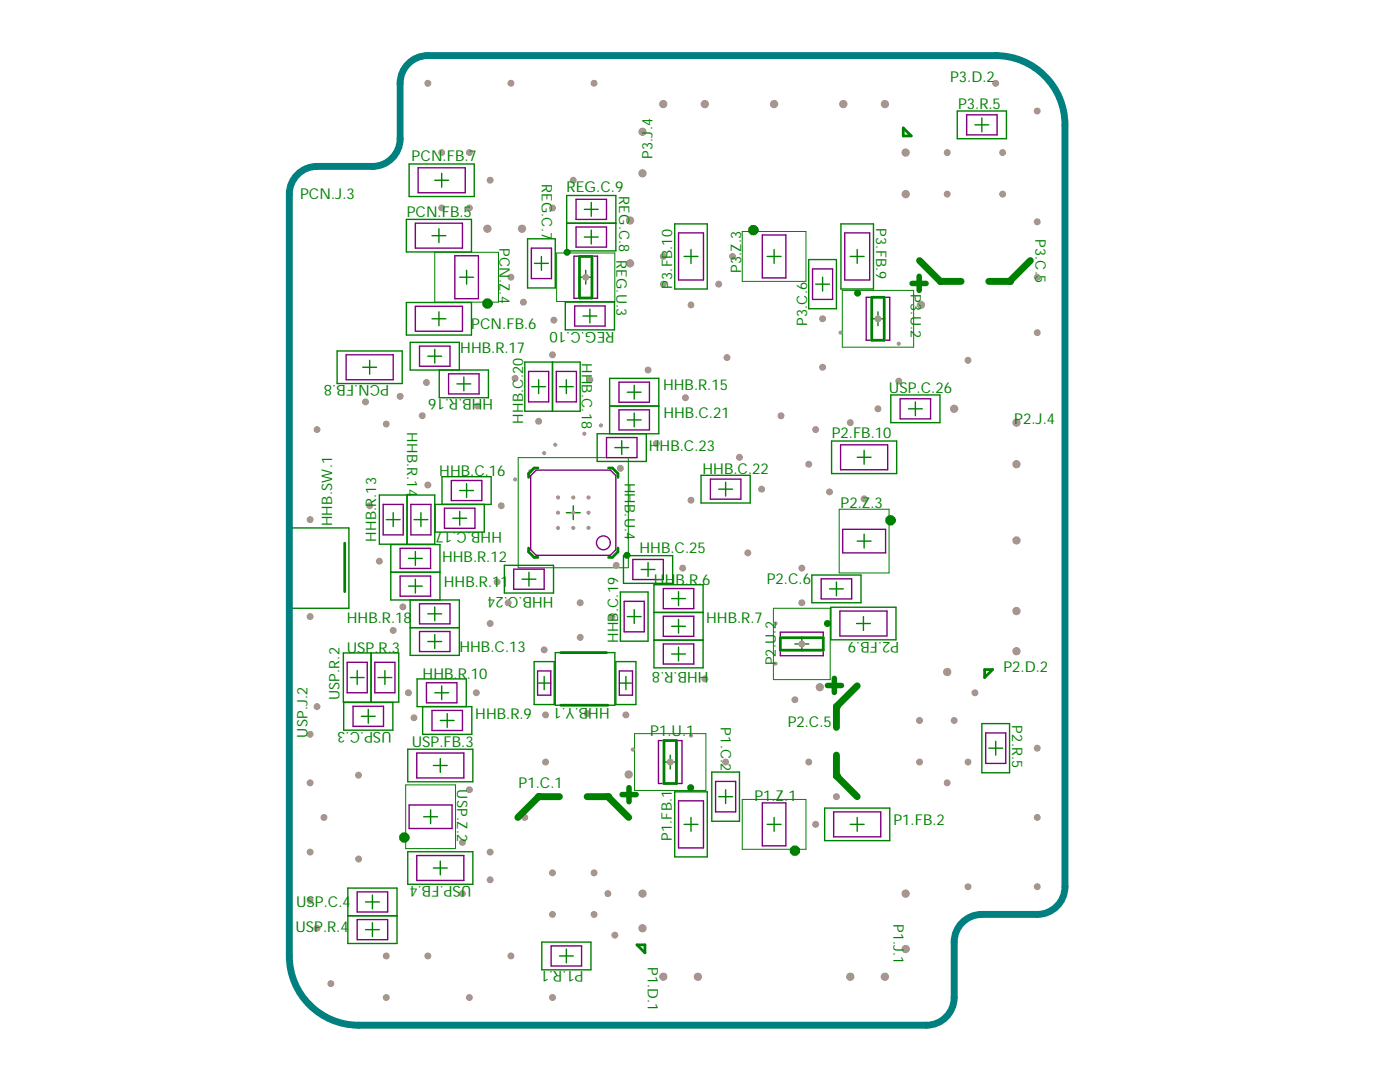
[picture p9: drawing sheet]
<svg xmlns="http://www.w3.org/2000/svg" width="279mm" height="216mm" viewBox="0 0 279 216" stroke-linecap="round" stroke-linejoin="round" font-family="sans-serif">
<defs><g id="words">
<g font-size="3" fill="#008000">
<text x="189.6" y="16.3">P3.D.2</text>
<text x="191.2" y="21.8">P3.R.5</text>
<text x="82.2" y="32">PCN.FB.7</text>
<text x="59.9" y="39.8">PCN.J.3</text>
<text x="113.1" y="38.4">REG.C.9</text>
<text x="81.2" y="43.2">PCN.FB.5</text>
<text x="94.1" y="65.7">PCN.FB.6</text>
<text x="91.9" y="70.4">HHB.R.17</text>
<text x="122.6" y="66.1" transform="rotate(-180 122.6 66.1)">REG.C.10</text>
<text x="77.7" y="76.8" transform="rotate(-180 77.7 76.8)">PCN.FB.8</text>
<text x="132.3" y="77.8">HHB.R.15</text>
<text x="98.4" y="79.6" transform="rotate(-180 98.4 79.6)">HHB.R.16</text>
<text x="132.4" y="83.3">HHB.C.21</text>
<text x="177.4" y="78.5">USP.C.26</text>
<text x="166" y="87.5">P2.FB.10</text>
<text x="202.4" y="84.7">P2.J.4</text>
<text x="87.7" y="94.9">HHB.C.16</text>
<text x="129.5" y="90">HHB.C.23</text>
<text x="140.2" y="94.5">HHB.C.22</text>
<text x="167.8" y="101.3">P2.Z.3</text>
<text x="100.2" y="106.2" transform="rotate(-180 100.2 106.2)">HHB.C.17</text>
<text x="88.2" y="112.1">HHB.R.12</text>
<text x="127.6" y="110.3">HHB.C.25</text>
<text x="88.6" y="117.2">HHB.R.11</text>
<text x="110.5" y="119.2" transform="rotate(-180 110.5 119.2)">HHB.C.24</text>
<text x="130.5" y="116.7">HHB.R.6</text>
<text x="153" y="116.5">P2.C.6</text>
<text x="69.2" y="124.4">HHB.R.18</text>
<text x="140.9" y="124.4">HHB.R.7</text>
<text x="69.2" y="130.3">USP.R.3</text>
<text x="91.7" y="130.2">HHB.C.13</text>
<text x="179.5" y="128.2" transform="rotate(-180 179.5 128.2)">P2.FB.9</text>
<text x="84.3" y="135.4">HHB.R.10</text>
<text x="141.4" y="134" transform="rotate(-180 141.4 134)">HHB.R.8</text>
<text x="200.3" y="134">P2.D.2</text>
<text x="94.8" y="143.4">HHB.R.9</text>
<text x="121.7" y="141.3" transform="rotate(-180 121.7 141.3)">HHB.Y.1</text>
<text x="78.2" y="146" transform="rotate(-180 78.2 146)">USP.C.3</text>
<text x="82.2" y="149.1">USP.FB.3</text>
<text x="129.8" y="146.9">P1.U.1</text>
<text x="157.2" y="145.1">P2.C.5</text>
<text x="103.5" y="157.3">P1.C.1</text>
<text x="150.6" y="159.9">P1.Z.1</text>
<text x="178.3" y="164.6">P1.FB.2</text>
<text x="94.1" y="176.7" transform="rotate(-180 94.1 176.7)">USP.FB.4</text>
<text x="59" y="185.9">USP.R.4</text>
<text x="59.1" y="181">USP.C.4</text>
<text x="116.5" y="193.7" transform="rotate(-180 116.5 193.7)">P1.R.1</text>
</g>
<g font-size="2.9" fill="#008000">
<text x="130.2" y="31.7" transform="rotate(-90 130.2 31.7)">P3.J.4</text>
<text x="108.1" y="36.6" transform="rotate(90 108.1 36.6)">REG.C.7</text>
<text x="123.6" y="39.1" transform="rotate(90 123.6 39.1)">REG.C.8 REG.U.3</text>
<text x="174.9" y="45.5" transform="rotate(90 174.9 45.5)">P3.FB.9</text>
<text x="206.6" y="47.7" transform="rotate(90 206.6 47.7)">P3.C.5</text>
<text x="99.7" y="49.4" transform="rotate(90 99.7 49.4)">PCN.Z.4</text>
<text x="134.1" y="57.6" transform="rotate(-90 134.1 57.6)">P3.FB.10</text>
<text x="147.9" y="54.5" transform="rotate(-90 147.9 54.5)">P3.Z.3</text>
<text x="181.8" y="58.7" transform="rotate(90 181.8 58.7)">P3.U.2</text>
<text x="161.1" y="65.1" transform="rotate(-90 161.1 65.1)">P3.C.6</text>
<text x="116.1" y="72.4" transform="rotate(90 116.1 72.4)">HHB.C.18</text>
<text x="81.2" y="86.2" transform="rotate(90 81.2 86.2)">HHB.R.14</text>
<text x="104.4" y="84.6" transform="rotate(-90 104.4 84.6)">HHB.C.20</text>
<text x="124.7" y="96.3" transform="rotate(90 124.7 96.3)">HHB.U.4</text>
<text x="66.3" y="105" transform="rotate(-90 66.3 105)">HHB.SW.1</text>
<text x="75.1" y="108.2" transform="rotate(-90 75.1 108.2)">HHB.R.13</text>
<text x="123.3" y="128.4" transform="rotate(-90 123.3 128.4)">HHB.C.19</text>
<text x="154.8" y="132.8" transform="rotate(-90 154.8 132.8)">P2.U.2</text>
<text x="67.8" y="139.8" transform="rotate(-90 67.8 139.8)">USP.R.2</text>
<text x="61.4" y="147.2" transform="rotate(-90 61.4 147.2)">USP.J.2</text>
<text x="143.8" y="145.2" transform="rotate(90 143.8 145.2)">P1.C.2</text>
<text x="202" y="144.7" transform="rotate(90 202 144.7)">P2.R.5</text>
<text x="91.2" y="157.5" transform="rotate(90 91.2 157.5)">USP.Z.2</text>
<text x="134.1" y="167.8" transform="rotate(-90 134.1 167.8)">P1.FB.1</text>
<text x="178.3" y="184.3" transform="rotate(90 178.3 184.3)">P1.J.1</text>
<text x="129.3" y="192.9" transform="rotate(90 129.3 192.9)">P1.D.1</text>
</g>
</g></defs>
<g fill="none" stroke="#008000" stroke-width=".28">
<path d="M81.7 32.7h12.9v6.5h-12.9zM86.8 36h2.7M88.1 34.6v2.8M113.1 39h9.8v11.1h-9.8zM191 22.1h9.9v5.6h-9.9zM194.6 24.9h2.7M196 23.5v2.8M81.1 43.8h13v6.5h-13zM86.2 47h2.8M87.6 45.6v2.8M91.7 55.3h2.8M93.1 53.9v2.8"/>
<path d="M105.3 47.6h5.5v9.9h-5.5zM106.7 52.6h2.7M108.1 51.2v2.7M113.1 44.5h9.8M115.5 55.3h2.8M116.6 47.3h2.8M116.6 41.8h2.8M116.9 53.9v2.8M118 40.4v2.8M118 45.9v2.8M134.7 44.7h6.5v13h-6.5zM136.5 51.2h2.8"/>
<path d="M137.9 49.8v2.8M153.1 51.2h2.8M154.5 49.8v2.8M161.4 51.8h5.5v9.8h-5.5zM162.8 56.7h2.7M164.2 55.3v2.8M167.8 44.7h6.5v13h-6.5zM169.7 51.2h2.8M171.1 49.8v2.8M67.3 70h13v6.5h-13zM72.4 73.3h2.8M73.8 71.9v2.8"/>
<path d="M81.1 60.4h13v6.5h-13zM85.4 71.1h2.7M86.2 63.6h2.8M86.8 69.7v2.8M87.6 62.2v2.8M87.7 73.8v5.6h9.8v-5.6h-15.6v-5.5h9.8v5.5M91.2 76.6h2.8M92.6 75.2v2.8M104.7 72.2h11.1v9.9h-11.1zM106.1 77.2h2.8M107.5 75.8v2.7M110.3 72.2v9.9"/>
<path d="M111.6 77.2h2.8M112.8 60.3h9.8v5.5h-9.8zM113 75.8v2.7M116.3 63.1h2.8M117.7 61.7v2.7M125.2 78.3h2.8M126.6 76.9v2.7M173.8 63.6h2.8M175.2 62.2v2.8M177.8 78.8h9.8v5.5h-9.8zM75.7 98.8h11.1v9.8h-11.1zM81.2 98.8v9.8"/>
<path d="M91.7 97.9h2.8M93.1 96.5v2.8M121.7 86.5v-11h9.8v11h-12.3v5.6h9.8v-5.6M121.7 81h9.8M122.7 89.3h2.8M124.1 87.9v2.8M125.2 83.8h2.8M126.6 82.4v2.8M139.9 94.8h9.8v5.6h-9.8zM143.4 97.6h2.8M144.8 96.2v2.8M166 88h13v6.5h-13z"/>
<path d="M171.1 91.2h2.7M172.5 89.9v2.7M181.3 81.6h2.8M182.7 80.2v2.8M57.5 105.3h12.1v16.1h-12.1zM77.1 103.7h2.8M78 114.2h9.8M78.5 102.3v2.8M81.5 117h2.8M81.5 111.4h2.8M81.9 119.7v11.1h9.8v-11.1h-13.7v-11h9.8v11M82.6 103.7h2.8"/>
<path d="M82.9 110v2.8M82.9 115.6v2.7M84 102.3v2.8M88.2 100.6v-5.5h9.8v5.5h-11.2v5.6h9.8v-5.6M90.4 103.4h2.7M91.7 102v2.8M100.7 112.8h9.8v5.5h-9.8zM104.2 115.6h2.7M105.6 114.2v2.8M113 102.3h2.8M114.4 100.9v2.8M123.8 118.1h5.5v9.8h-5.5z"/>
<path d="M124.4 110.9h9.8v5.5h-9.8zM128 113.6h2.7M129.3 112.3v2.7M130.5 116.7h9.8v16.6h-9.8zM134 119.4h2.8M135.4 118.1v2.7M162 114.7h9.8v5.6h-9.8zM165.5 117.5h2.8M166.9 116.1v2.8M171.1 108h2.7M172.5 106.6v2.8M68.5 130.3h11.1v9.8h-11.1z"/>
<path d="M69.9 135.2h2.8M71.3 133.8v2.8M74 130.3v9.8M75.4 135.2h2.8M76.8 133.8v2.8M81.9 125.2h9.8M85.4 128h2.7M85.4 122.5h2.7M86.8 138.2h2.7M86.8 121.1v2.8M86.8 126.6v2.8M88.1 136.9v2.7"/>
<path d="M106.6 132h4v8.6h-4zM107.3 136.3h2.6M108.6 135v2.6M110.8 130.2h11.9v10.5h-11.9zM122.9 132h4v8.6h-4zM123.6 136.3h2.6M124.9 135v2.6M125.2 123h2.8M126.6 121.7v2.7M130.5 127.7h9.8M130.5 122.2h9.8M134 130.5h2.8"/>
<path d="M134 125h2.8M135.4 123.6v2.8M135.4 129.1v2.8M158.6 128.5h2.8M160 127.1v2.8M165.8 121.2h13v6.5h-13zM170.9 124.4h2.8M172.3 123v2.8M68.6 140.2h9.8v5.5h-9.8zM72.1 142.9h2.8M73.5 141.6v2.7M81.4 149.5h13v6.5h-13z"/>
<path d="M84.3 141v5.5h9.9v-5.5h-11v-5.5h9.9v5.5M86.5 152.7h2.8M87.9 143.8h2.7M87.9 151.4v2.7M89.3 142.4v2.7M132.4 152.1h2.7M133.8 150.7v2.7M134.7 158h6.5v13h-6.5zM142 154.1h5.6v9.8h-5.6zM143.4 159h2.8M144.8 157.6v2.7M196 144.4h5.5v9.8h-5.5z"/>
<path d="M197.3 149.3h2.8M198.7 147.9v2.8M69.4 177.2h9.8v11.1h-9.8zM72.9 180h2.8M74.3 178.6v2.8M81.4 170h13v6.4h-13zM84.6 163h2.7M85.9 161.6v2.8M86.5 173.2h2.8M87.9 171.8v2.8M136.5 164.5h2.8M137.9 163.1v2.8"/>
<path d="M153.1 164.5h2.8M154.5 163.1v2.8M164.6 161.2h13v6.5h-13zM169.7 164.5h2.8M171.1 163.1v2.8M69.4 182.7h9.8M72.9 185.5h2.8M74.3 184.1v2.8M108.1 188h9.8v5.5h-9.8zM111.6 190.7h2.8M113 189.4v2.7"/>
</g>
<path d="M86.8 50.3h12.7v10h-12.7zM111.1 50.5h11.6v9.7h-11.6zM148.1 46.2h12.7v9.9h-12.7zM168.1 57.9h14.2v11.4h-14.2zM103.4 91.3h22v22h-22zM167.5 101.6h9.9v12.7h-9.9zM154.4 121.4h11.3v14.2h-11.3zM81 156.6h9.9v12.7h-9.9zM126.6 146.4h14.3v11.3h-14.3zM148.1 159.5h12.7v10h-12.7z" fill="none" stroke="#008000" stroke-width=".2"/>
<path d="M59.4 34.8a5.5 5.5 0 0 1 3.9-1.6h11a5.5 5.5 0 0 0 5.6-5.5v-11.1a5.5 5.5 0 0 1 5.5-5.5h113.3a13.8 13.8 0 0 1 13.8 13.8v152a5.5 5.5 0 0 1-5.5 5.6h-11a5.5 5.5 0 0 0-5.6 5.5v11a5.5 5.5 0 0 1-5.5 5.6h-113.3a13.8 13.8 0 0 1-13.9-13.9v-152a5.5 5.5 0 0 1 1.7-3.9z" fill="none" stroke="#008080" stroke-width="1.4"/>
<g fill="none" stroke="#800080" stroke-width=".28">
<path d="M83.4 33.5h9.4v5h-9.4zM115 39.8h6v4h-6zM192.9 22.9h6.1v4h-6.1zM82.9 44.5h9.4v5h-9.4zM90.8 51h4.7v8.6h-4.7zM106 49.5h4.1v6.1h-4.1zM114.5 51.1h4.7v8.4h-4.7zM115 45.3h6v4h-6zM135.4 46.5h5v9.4h-5zM152.1 46.9h4.7v8.6h-4.7zM162.2 53.7h4v6h-4zM168.6 46.5h5v9.4h-5z"/>
<path d="M172.9 59.3h4.7v8.6h-4.7zM69.1 70.8h9.4v5h-9.4zM82.9 61.1h9.4v5h-9.4zM83.7 69.1h6.1v4h-6.1zM89.5 74.6h6.1v4h-6.1zM105.5 74.1h4v6.1h-4zM111 74.1h4v6.1h-4zM114.7 61.1h6.1v4h-6.1zM123.5 76.3h6.1v4h-6.1zM179.6 79.6h6.1v4h-6.1zM90.1 95.9h6.1v4h-6.1zM105.9 94.9l1.1-1.1h14.8l1.1 1.1v14.8l-1.1 1.1h-14.8l-1.1-1.1z"/>
<path d="M121 87.3h6.1v4h-6.1zM123.5 81.8h6.1v4h-6.1zM141.8 95.6h6.1v4h-6.1zM167.8 88.8h9.4v4.9h-9.4zM76.5 100.6h4v6.1h-4zM79.9 109.4h6v4h-6zM79.9 114.9h6v4.1h-6zM82 100.6h4v6.1h-4zM88.7 101.4h6.1v4h-6.1zM102.5 113.6h6.1v4h-6.1zM124.6 120h4v6.1h-4zM126.3 111.6h6.1v4h-6.1z"/>
<path d="M132.4 117.4h6.1v4h-6.1zM163.9 115.5h6.1v4h-6.1zM168.2 105.6h8.5v4.7h-8.5zM69.3 132.2h4v6h-4zM74.8 132.2h4v6h-4zM83.7 120.5h6.1v4h-6.1zM83.7 126h6.1v4h-6.1zM85.1 136.2h6.1v4h-6.1zM107.3 133.9h2.6v4.8h-2.6zM123.6 133.9h2.6v4.8h-2.6zM132.4 123h6.1v4h-6.1zM132.4 128.5h6.1v4h-6.1z"/>
<path d="M155.7 126.1h8.6v4.7h-8.6zM167.6 121.9h9.4v5h-9.4zM70.5 140.9h6v4h-6zM83.2 150.3h9.4v4.9h-9.4zM86.2 141.8h6.1v4h-6.1zM131.4 147.8h4.7v8.5h-4.7zM135.4 159.8h5v9.4h-5zM142.8 155.9h4v6.1h-4zM196.7 146.3h4v6h-4zM71.3 178h6.1v4h-6.1zM81.7 160.6h8.5v4.7h-8.5zM83.2 170.7h9.4v5h-9.4z"/>
<path d="M152.1 160.2h4.7v8.6h-4.7zM166.4 162h9.4v5h-9.4zM71.3 183.5h6.1v4h-6.1zM110 188.7h6.1v4.1h-6.1z"/>
<circle cx="120.4" cy="108.3" r="1.38"/>
</g>
<g fill="#a6968d">
<circle cx="119.9" cy="84.9" r=".41"/>
<circle cx="154.8" cy="132.4" r=".42"/>
<circle cx="154.8" cy="124.4" r=".41"/>
<circle cx="137.9" cy="146.8" r=".41"/>
<circle cx="126.3" cy="149.6" r=".41"/>
<circle cx="179.4" cy="68.6" r=".41"/>
<circle cx="167.8" cy="66.4" r=".41"/>
<circle cx="116.6" cy="86.5" r=".41"/>
<circle cx="110.8" cy="88.8" r=".41"/>
<circle cx="108.6" cy="90.4" r=".41"/>
<circle cx="105.8" cy="94" r=".41"/>
<circle cx="102.8" cy="95.7" r=".41"/>
<circle cx="162.8" cy="164.5" r=".69"/>
<circle cx="125.5" cy="154.5" r=".83"/>
<circle cx="163.6" cy="137.1" r=".83"/>
<circle cx="183.8" cy="60.8" r=".83"/>
<circle cx="104.2" cy="45.6" r=".83"/>
<circle cx="97.3" cy="45.6" r=".83"/>
<circle cx="80.4" cy="121.1" r=".69"/>
<circle cx="129.3" cy="73.8" r=".69"/>
<circle cx="123" cy="112.8" r=".69"/>
<circle cx="82.6" cy="143.2" r=".69"/>
<circle cx="101.4" cy="120.3" r=".69"/>
<circle cx="73.8" cy="100.9" r=".69"/>
<circle cx="100" cy="100.9" r=".69"/>
<circle cx="137.9" cy="99.8" r=".69"/>
<circle cx="95.3" cy="81" r=".69"/>
<circle cx="107.5" cy="84.1" r=".69"/>
<circle cx="125.7" cy="52.6" r=".83"/>
<circle cx="125.7" cy="44" r=".83"/>
<circle cx="61.9" cy="146.5" r=".69"/>
<circle cx="61.9" cy="179.7" r=".69"/>
<circle cx="61.9" cy="156.2" r=".69"/>
<circle cx="64.7" cy="163.1" r=".69"/>
<circle cx="61.9" cy="170" r=".69"/>
<circle cx="85.4" cy="16.6" r=".69"/>
<circle cx="85.4" cy="190.8" r=".69"/>
<circle cx="78.5" cy="125.8" r=".69"/>
<circle cx="121.3" cy="178.3" r=".69"/>
<circle cx="147.6" cy="91.2" r=".69"/>
<circle cx="165.5" cy="98.2" r=".69"/>
<circle cx="175.2" cy="81.6" r=".69"/>
<circle cx="200.1" cy="38.7" r=".69"/>
<circle cx="200.1" cy="30.4" r=".69"/>
<circle cx="143.4" cy="56.7" r=".69"/>
<circle cx="114.4" cy="36" r=".69"/>
<circle cx="93.7" cy="30.4" r=".69"/>
<circle cx="93.7" cy="41.5" r=".69"/>
<circle cx="88.1" cy="41.5" r=".69"/>
<circle cx="88.1" cy="30.4" r=".69"/>
<circle cx="110.5" cy="63.9" r=".69"/>
<circle cx="146.2" cy="51.2" r=".69"/>
<circle cx="137.9" cy="60.8" r=".69"/>
<circle cx="189" cy="30.4" r=".69"/>
<circle cx="175.2" cy="63.6" r=".69"/>
<circle cx="136.8" cy="79.4" r=".69"/>
<circle cx="131" cy="88.5" r=".69"/>
<circle cx="145.1" cy="71.3" r=".69"/>
<circle cx="161.4" cy="92.6" r=".69"/>
<circle cx="162.8" cy="85.7" r=".69"/>
<circle cx="164.2" cy="73.3" r=".69"/>
<circle cx="189" cy="156.2" r=".69"/>
<circle cx="155.9" cy="83" r=".69"/>
<circle cx="95.1" cy="138.2" r=".69"/>
<circle cx="207" cy="163.1" r=".69"/>
<circle cx="102" cy="16.6" r=".69"/>
<circle cx="207" cy="176.9" r=".69"/>
<circle cx="104.5" cy="60.3" r=".69"/>
<circle cx="132.4" cy="51.2" r=".69"/>
<circle cx="132.4" cy="56.7" r=".69"/>
<circle cx="189" cy="38.7" r=".69"/>
<circle cx="164.2" cy="63.6" r=".69"/>
<circle cx="179.4" cy="76" r=".69"/>
<circle cx="160" cy="120.3" r=".69"/>
<circle cx="160" cy="113.4" r=".69"/>
<circle cx="169.7" cy="84.3" r=".69"/>
<circle cx="158.6" cy="139.6" r=".69"/>
<circle cx="161.4" cy="152.1" r=".69"/>
<circle cx="149.2" cy="110.3" r=".69"/>
<circle cx="97.8" cy="124.4" r=".69"/>
<circle cx="93.7" cy="157.6" r=".69"/>
<circle cx="102" cy="190.8" r=".69"/>
<circle cx="207" cy="149.3" r=".69"/>
<circle cx="104.7" cy="163.1" r=".69"/>
<circle cx="108.9" cy="152.1" r=".69"/>
<circle cx="183.5" cy="143.8" r=".69"/>
<circle cx="194.6" cy="138.2" r=".69"/>
<circle cx="183.5" cy="152.1" r=".69"/>
<circle cx="166.9" cy="159" r=".69"/>
<circle cx="144.8" cy="152.1" r=".69"/>
<circle cx="140.7" cy="135.5" r=".69"/>
<circle cx="160" cy="128.5" r=".69"/>
<circle cx="72.9" cy="80.2" r=".69"/>
<circle cx="85.1" cy="76.3" r=".69"/>
<circle cx="102" cy="55.3" r=".69"/>
<circle cx="84.3" cy="83" r=".69"/>
<circle cx="116.9" cy="55.3" r=".69"/>
<circle cx="136.2" cy="113.4" r=".69"/>
<circle cx="85.4" cy="96.8" r=".69"/>
<circle cx="75.7" cy="112" r=".69"/>
<circle cx="61.9" cy="103.7" r=".69"/>
<circle cx="207" cy="22.2" r=".69"/>
<circle cx="207" cy="55.3" r=".69"/>
<circle cx="102.8" cy="75.5" r=".69"/>
<circle cx="117.7" cy="75.8" r=".69"/>
<circle cx="110.3" cy="70.8" r=".69"/>
<circle cx="93.7" cy="199" r=".69"/>
<circle cx="66" cy="196.3" r=".69"/>
<circle cx="63.3" cy="185.2" r=".69"/>
<circle cx="63.3" cy="85.7" r=".69"/>
<circle cx="190.4" cy="143.8" r=".69"/>
<circle cx="193.2" cy="152.1" r=".69"/>
<circle cx="133.8" cy="152.1" r=".69"/>
<circle cx="97.8" cy="170" r=".69"/>
<circle cx="97.8" cy="175.5" r=".69"/>
<circle cx="117.2" cy="142.4" r=".69"/>
<circle cx="172.5" cy="99.5" r=".69"/>
<circle cx="79.9" cy="79.1" r=".69"/>
<circle cx="97.8" cy="36" r=".69"/>
<circle cx="77.1" cy="84.6" r=".69"/>
<circle cx="110.3" cy="41.5" r=".69"/>
<circle cx="152" cy="97.6" r=".69"/>
<circle cx="99.2" cy="116.1" r=".69"/>
<circle cx="81.5" cy="138.2" r=".69"/>
<circle cx="61.9" cy="123" r=".69"/>
<circle cx="198.7" cy="16.6" r=".69"/>
<circle cx="207" cy="44.3" r=".69"/>
<circle cx="207" cy="66.4" r=".69"/>
<circle cx="193.2" cy="176.9" r=".69"/>
<circle cx="193.2" cy="71.9" r=".69"/>
<circle cx="110.3" cy="199" r=".69"/>
<circle cx="77.1" cy="199" r=".69"/>
<circle cx="63.3" cy="141" r=".69"/>
<circle cx="118.6" cy="16.6" r=".69"/>
<circle cx="122.7" cy="186.6" r=".69"/>
<circle cx="118.6" cy="182.5" r=".69"/>
<circle cx="118.6" cy="174.2" r=".69"/>
<circle cx="110.3" cy="182.5" r=".69"/>
<circle cx="110.3" cy="174.2" r=".69"/>
<circle cx="92.3" cy="168.1" r=".69"/>
<circle cx="92.3" cy="178.3" r=".69"/>
<circle cx="123.8" cy="93.5" r=".69"/>
<circle cx="108.9" cy="142.7" r=".69"/>
<circle cx="108.6" cy="129.7" r=".69"/>
<circle cx="115.8" cy="127.2" r=".69"/>
<circle cx="115.8" cy="120.3" r=".69"/>
<circle cx="124.9" cy="142.7" r=".69"/>
<circle cx="122.1" cy="123" r=".69"/>
<circle cx="189" cy="134.1" r=".83"/>
<circle cx="77.1" cy="190.8" r=".69"/>
<circle cx="202.9" cy="107.8" r=".83"/>
<circle cx="202.9" cy="129.9" r=".83"/>
<circle cx="202.9" cy="121.9" r=".83"/>
<circle cx="202.9" cy="84.3" r=".83"/>
<circle cx="190.4" cy="81.6" r=".83"/>
<circle cx="169.7" cy="194.9" r=".83"/>
<circle cx="139.3" cy="194.9" r=".83"/>
<circle cx="176.6" cy="194.9" r=".83"/>
<circle cx="132.4" cy="194.9" r=".83"/>
<circle cx="180.7" cy="178.3" r=".83"/>
<circle cx="180.7" cy="189.4" r=".83"/>
<circle cx="128.2" cy="178.3" r=".83"/>
<circle cx="128.2" cy="185.2" r=".83"/>
<circle cx="202.9" cy="92.6" r=".83"/>
<circle cx="180.7" cy="38.7" r=".83"/>
<circle cx="180.7" cy="30.4" r=".83"/>
<circle cx="154.5" cy="20.8" r=".83"/>
<circle cx="128.2" cy="34.6" r=".83"/>
<circle cx="128.2" cy="26.3" r=".83"/>
<circle cx="168.3" cy="20.8" r=".83"/>
<circle cx="176.6" cy="20.8" r=".83"/>
<circle cx="140.7" cy="20.8" r=".83"/>
<circle cx="132.4" cy="20.8" r=".83"/>
<circle cx="71.6" cy="171.4" r=".69"/>
<circle cx="71.5" cy="154.7" r=".69"/>
<circle cx="111.4" cy="99.3" r=".42"/>
<circle cx="114.4" cy="99.3" r=".42"/>
<circle cx="117.4" cy="99.3" r=".42"/>
<circle cx="111.4" cy="102.3" r=".41"/>
<circle cx="114.4" cy="102.3" r=".41"/>
<circle cx="117.4" cy="102.3" r=".41"/>
<circle cx="111.4" cy="105.3" r=".41"/>
<circle cx="114.4" cy="105.3" r=".41"/>
<circle cx="117.4" cy="105.3" r=".41"/>
</g>
<circle cx="107.5" cy="159" r=".69" fill="#008000"/>
<path d="M115.7 59.5h2.4M115.7 51.2h2.4M107.4 93.4h-.8l-1.1 1.1M105.5 109.4v.7l1.1 1.1h.8" fill="none" stroke="#008000" stroke-width=".55"/>
<circle cx="121.3" cy="159" r=".69" fill="#008000"/>
<path d="M121.5 93.4h.7l1.1 1.1M123.3 109.4v.7l-1.1 1.1h-.7M132.5 156.3h2.5M132.5 147.8h2.5M127.1 188.5h1.6v1.6z" fill="none" stroke="#008000" stroke-width=".55"/>
<g fill="#008000">
<circle cx="166.9" cy="154.8" r=".69"/>
<circle cx="166.9" cy="141" r=".69"/>
</g>
<path d="M183.4 55.1v2.8M166.5 135.4v2.8" fill="none" stroke="#008000" stroke-width="1.1"/>
<path d="M180.3 25.5v1.6M115.7 51.2v8.3M118.1 51.2v8.3M105.5 94.5v.8M123.3 94.5v.8M155.7 127.2v2.5M164.3 127.2v2.5M196.5 133.6v1.6" fill="none" stroke="#008000" stroke-width=".55"/>
<path d="M166.9 141v4.1" fill="none" stroke="#008000" stroke-width="1.4"/>
<circle cx="201.5" cy="56.1" r=".69" fill="#008000"/>
<path d="M180.3 25.5l1.6 1.6h-1.6M174 59.3h2.5v8.6h-2.5zM68.8 108.4v9.7M111.9 130.2h9.1M155.7 129.7h8.6M155.7 127.2h8.6M196.5 133.6h1.6M111.9 140.7h9.4M132.5 147.8v8.5M135 147.8v8.5" fill="none" stroke="#008000" stroke-width=".55"/>
<path d="M187.7 56.1h4.1M171.1 136.9l-4.2 4.1M107.5 159h4.1M117.2 159h4.1l4.2 4.1M166.9 150.7v4.1" fill="none" stroke="#008000" stroke-width="1.4"/>
<path d="M182 56.6h2.8M165.1 136.8h2.8M124.2 158.6h2.8M125.5 157.2v2.8" fill="none" stroke="#008000" stroke-width="1.1"/>
<circle cx="187.7" cy="56.1" r=".69" fill="#008000"/>
<g fill="none" stroke="#008000" stroke-width="1.4">
<path d="M183.5 52l4.2 4.1M205.6 52l-4.1 4.1h-4.2M107.5 159l-4.1 4.1M166.9 154.8l4.2 4.2"/>
<circle cx="150.3" cy="45.9" r=".35"/>
<circle cx="97.3" cy="60.6" r=".35"/>
<circle cx="177.7" cy="103.8" r=".35"/>
<circle cx="80.7" cy="167.1" r=".35"/>
<circle cx="158.6" cy="169.7" r=".35"/>
</g>
<path d="M198.1 133.6l-1.6 1.6" fill="none" stroke="#008000" stroke-width=".55"/>
<g fill="none" stroke="#008000" stroke-width=".69">
<circle cx="113.2" cy="50.3" r=".35"/>
<circle cx="171.1" cy="58.5" r=".35"/>
<circle cx="125.1" cy="110.8" r=".35"/>
<circle cx="165.1" cy="124.4" r=".35"/>
<circle cx="137.8" cy="157.2" r=".35"/>
</g>
<use href="#words"/>
</svg>
